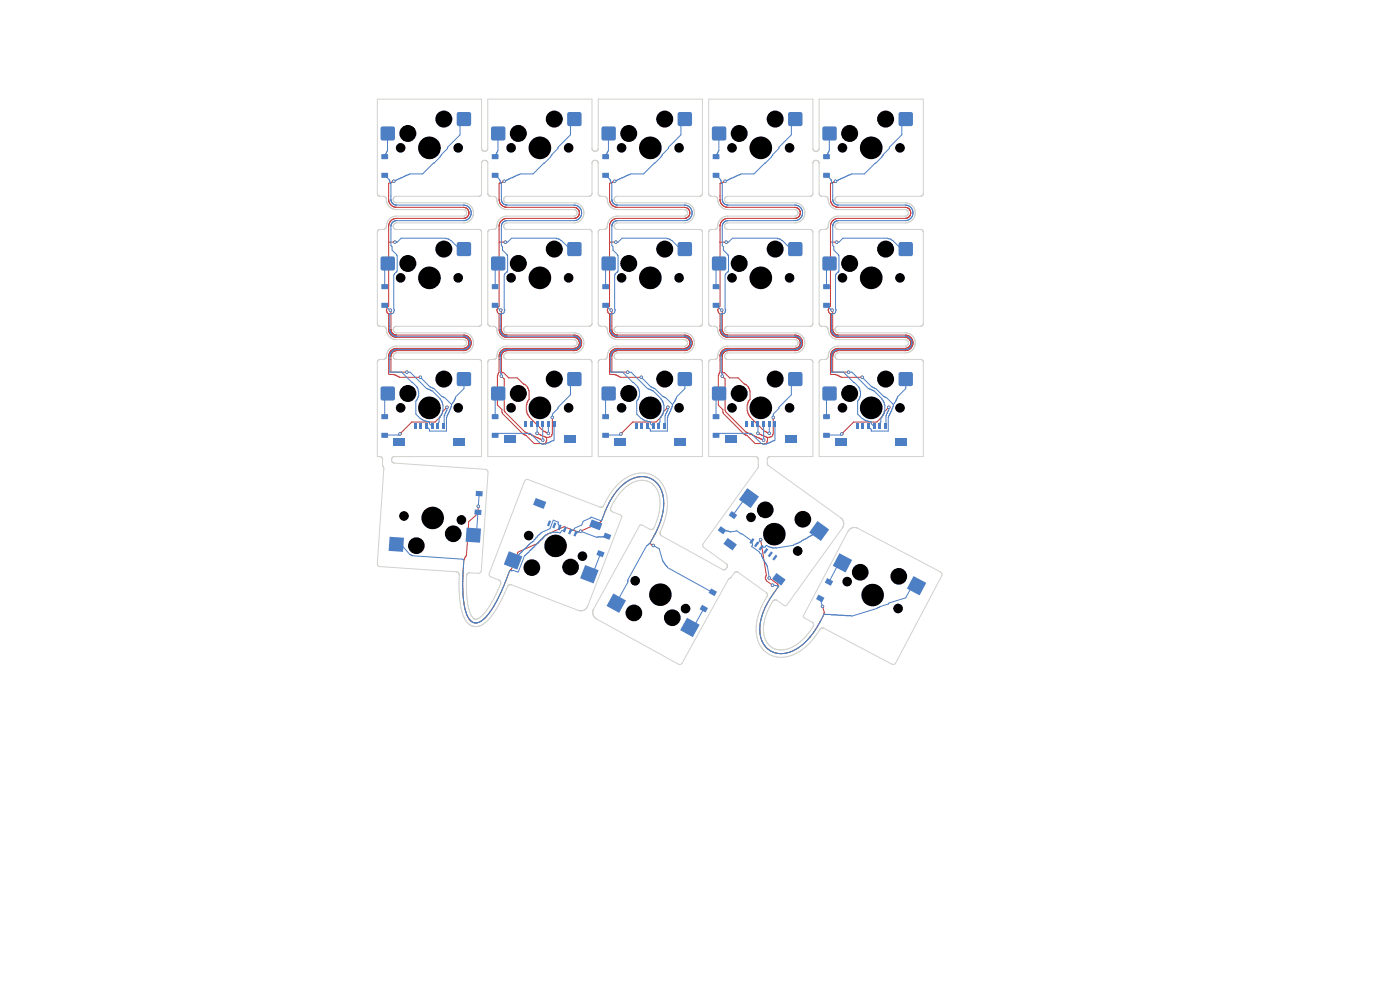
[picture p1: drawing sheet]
<svg xmlns="http://www.w3.org/2000/svg" width="297mm" height="210mm" viewBox="0 0 297 210" stroke-linecap="round" stroke-linejoin="round" font-family="sans-serif">
<g fill="#c83434">
<circle cx="83.8" cy="51.4" r=".36"/>
<circle cx="83.5" cy="38.5" r=".36"/>
<circle cx="89.2" cy="80" r=".36"/>
<circle cx="94.8" cy="86.4" r=".36"/>
<circle cx="84.9" cy="92" r=".36"/>
<circle cx="86.3" cy="78.9" r=".36"/>
<circle cx="82.8" cy="65.8" r=".36"/>
<circle cx="116.3" cy="91.9" r=".36"/>
<circle cx="106.2" cy="65.8" r=".36"/>
<circle cx="107" cy="38.5" r=".36"/>
<circle cx="113.9" cy="91.9" r=".36"/>
<circle cx="117.2" cy="88.6" r=".36"/>
<circle cx="107.2" cy="51.4" r=".36"/>
<circle cx="106.4" cy="79.8" r=".36"/>
<circle cx="115.1" cy="93.4" r=".36"/>
<circle cx="130.4" cy="38.5" r=".36"/>
<circle cx="130.6" cy="51.4" r=".36"/>
<circle cx="136" cy="80" r=".36"/>
<circle cx="141.7" cy="86.4" r=".36"/>
<circle cx="131.7" cy="92" r=".36"/>
<circle cx="133.2" cy="78.9" r=".36"/>
<circle cx="129.7" cy="65.8" r=".36"/>
<circle cx="163.2" cy="91.9" r=".36"/>
<circle cx="153.1" cy="65.8" r=".36"/>
<circle cx="154.1" cy="51.4" r=".36"/>
<circle cx="164" cy="88.6" r=".36"/>
<circle cx="153.8" cy="38.5" r=".36"/>
<circle cx="160.8" cy="91.9" r=".36"/>
<circle cx="162" cy="93.4" r=".36"/>
<circle cx="153.2" cy="79.8" r=".36"/>
<circle cx="177.5" cy="51.4" r=".36"/>
<circle cx="177.3" cy="38.5" r=".36"/>
<circle cx="182.9" cy="80" r=".36"/>
<circle cx="188.6" cy="86.4" r=".36"/>
<circle cx="178.6" cy="92" r=".36"/>
<circle cx="180" cy="78.9" r=".36"/>
<circle cx="176.5" cy="65.8" r=".36"/>
<circle cx="138.6" cy="115.7" r=".36"/>
<circle cx="101.5" cy="107.4" r=".36"/>
<circle cx="123.2" cy="112.7" r=".36"/>
<circle cx="163.9" cy="124.1" r=".36"/>
<circle cx="161.4" cy="114.5" r=".36"/>
<circle cx="163.2" cy="122.6" r=".36"/>
<circle cx="174.5" cy="128.6" r=".36"/>
</g>
<g fill="none" stroke="#c83434" stroke-width=".21">
<path d="M83.5 38.5l-1 .4v3.7l.3 .7 .6 .5 .7 .2h14.4l.6 .2 .3 .5 .1 .6-.2 .6M107 38.5l-1.1 .4v3.7l.3 .7 .6 .5 .8 .2h14.3l.6 .2 .3 .5 .1 .6-.2 .6M130.4 38.5l-1.1 .4v3.4l.3 1 .8 .6 14.8 .1 .8 .4M153.8 38.5l-1.1 .4 .1 3.7 .3 .7 .5 .5 .8 .2h14.4l.6 .3 .4 .7-.1 .7-.5 .5M177.3 38.5l-1.1 .4v3.7l.4 .8 .6 .5 .7 .1h14.3l.7 .4 .3 .8-.3 .7-.7 .4h-14.4l-.8 .3-.5 .5-.3 .9v16.9l-.5 .8 .1 .6 .4 .2v3.5l.1 .6 .6 .7 .9 .3h14.4l.6 .2 .3 .5 .1 .5-.2 .6M82.5 51.4h1.3M99.2 45.9l-.8 .4h-14.4l-.9 .4-.6 .8v17.4l-.4 .4-.1 .6 .1 .4 .4 .2v3.5l.2 .8 .6 .6 .8 .2h14.3l.7 .3 .4 .6-.2 .9-.9 .5h-14.3l-.7 .2-.5 .4-.4 1v3.8l.1 .1h.9l1.2 .6h4.5M99.3 45.9h-.1M105.9 51.4h1.3M122.5 46.1l-.8 .2h-14.2l-.7 .2-.5 .4-.4 1.1v16.9l-.4 .4-.1 .6 .1 .4 .4 .2v3.8l.4 .6 .5 .5 .8 .2h14.3l.6 .3 .4 .5v.6l-.4 .6M122.5 46v.1M122.6 45.9l-.1 .1"/>
<path d="M122.7 45.9h-.1M129.3 51.4h1.3M146 44.4h.1M146.1 44.4l.2 .6v.5l-.3 .5-.6 .3h-14.6l-.9 .4-.5 .8-.1 17.4-.3 .4-.2 .6 .2 .4 .3 .2v3.5l.3 .8 .6 .6 .7 .2h14.4l.7 .3 .3 .6-.2 .9-.8 .5h-14.4l-.6 .2-.5 .4-.5 1v3.8l.1 .1h1l1.2 .6h4.4M152.7 51.4h1.4M169.1 46.2l-.5 .1h-14.3l-.6 .2-.6 .4-.4 1.1v16.9l-.3 .4-.1 .6 .1 .4 .3 .2 .1 3.9 .4 .6 .7 .5 14.8 .1 .7 .3M169.2 46.2h-.1M176.2 51.4h1.3M82.8 65.8l.1 .4 .1 3.9 .2 .6 .5 .3 14.8 .1 .9 .4 .5 .8v.7l-.2 .6-.5 .5-.6 .3h-14.5l-.6 .2-.4 .4-.2 .5v3.4h3.4M106.2 65.8l.2 .4v3.9l.2 .5 .5 .4 14.8 .1 1 .5 .3 .4 .2 .6-.1 .6-.3 .6-.5 .4-.5 .2h-14.5l-.6 .2-.3 .3M106.4 79.8l.6 .6v6.7l.1 .3 4.3 4.3 3.7 1.7M106.5 75l-.1 .5v3.4l.4 .2 1.1 1.1h1.8l1.4 1.3 .3 .1 .5 .5 .4 .8v1.8l-.3 .3-.3 .9 .1 1.7 .5 .8 3 3 1 .5"/>
<path d="M106.6 74.9l-.1 .1M122.5 73.6l-.8 .3h-14.3l-.9 .4-.5 .7-.1 3.9-.4 .8v6.2l1 1 .1 .8 4.5 4.5 .6 .2 1.6 1.7 2 .1a.78 .78 0 0 0 .7-.7v-.7M122.5 73.6h.1M129.7 65.8l.1 .4v3.9l.2 .5 .5 .4 14.8 .1 1 .5 .4 .4 .1 .6-.1 .7-.2 .5-.5 .4-.6 .2h-14.5l-.5 .2-.4 .3M130 75l-.2 .5v3.4h3.4M130 74.9v.1M153.1 65.8l.1 .4v3.9l.3 .5 .5 .4 14.8 .1 1 .5 .3 .4 .2 .6-.1 .6-.3 .6-.5 .4-.6 .2h-14.4l-.7 .3M153.2 79.8l.6 .6v6.7l.1 .3 4.4 4.3 3.7 1.7M153.6 74.7l-.4 .8v3.4l.5 .2 1.1 1.1h1.8l1.3 1.3 .4 .1 .5 .5 .3 .8v1.8l-.5 .7-.1 .5 .1 1.7 .5 .8 3 3 1.1 .5M153.7 74.7h-.1M169.1 73.8l-.5 .1h-14.3l-.9 .3-.6 .8-.1 3.9-.3 .8v6.2l.9 1 .2 .8 4.4 4.5 .6 .2 1.7 1.7 1.9 .1a.78 .78 0 0 0 .7-.7v-.7M169.2 73.8h-.1"/>
<path d="M169.4 71.9h.1M169.5 71.9l.3 .7-.2 .8M169.5 73.4l-.3 .4M169.6 73.4h-.1M176.5 65.8l.2 .4v3.8l.3 .7M177 70.7l.1 .1M177.1 70.8l.8 .3h14.3l.8 .3 .6 .8 .1 .7-.2 .7-.5 .5-.7 .3h-14.4l-.7 .2-.4 .4-.1 .5v3.4h3.3M193 73.4l-.4 .4-.5 .1h-14.3l-.7 .2-.5 .4-.4 1v3.8l.1 .1h1l1.2 .6h4.4M193 73.4h.1M94.8 86.4l-.9 1-.5 1-1.1 1.1h-4.9l-2.5 2.5M117.2 88.6v3.4a.78 .78 0 0 1-.7 .8h-.8l-1.8-.9M141.7 86.4l-1 1-.5 1-1 1.1h-5l-2.5 2.5"/>
<path d="M164 88.6v3.4a.78 .78 0 0 1-.7 .8h-.7l-1.8-.9M188.6 86.4l-1 1-.5 1-1.1 1.1h-4.9l-2.5 2.5M101.5 107.4l-.1 1.6-2 1.6-.4 7.2-.6 1-.2 2.6v3.8l.2 2.9a4.8 4.8 0 0 0 2 3.9 2.77 2.77 0 0 0 2.9-1.4l1.3-1.8 1.3-2.4 2.2-5.3 .4-.4 1.4-3.6 4.2-1.8 1.5-1.7 4.1-1.9 2.9 1.1 4.8-2 .8-2a12 12 0 0 1 6.1-7.3 4.6 4.6 0 0 1 6.5 4.2 13.5 13.5 0 0 1-2.1 8l-.8 1.6 .7 .4M161.4 114.5l1.2 7.5-.2 .2a.78 .78 0 0 0 .2 1l1.3 .9M163.2 122.6l2 1.6v.2l-1.1 1.4a12 12 0 0 0-2.8 9.1 4.6 4.6 0 0 0 7.1 3.1 13.5 13.5 0 0 0 5.6-6.1l.9-2-.4-1.3"/>
</g>
<g fill="#4d7fc4">
<path d="M151.2 60.3h1.4v1h-1.4z"/>
<path d="M151.2 64.3h1.4v1h-1.4z"/>
<path d="M127.8 60.3h1.3v1h-1.3z"/>
<path d="M127.8 64.3h1.3v1h-1.3z"/>
<path d="M117.3 89.3h.5v1.2h-.5z"/>
<path d="M116.1 89.3h.5v1.2h-.5z"/>
<path d="M114.9 89.3h.5v1.2h-.5z"/>
<path d="M113.7 89.3h.5v1.2h-.5z"/>
<path d="M112.5 89.3h.5v1.2h-.5z"/>
<path d="M111.3 89.3h.5v1.2h-.5z"/>
<path d="M119.7 92.3h2.4v1.6h-2.4z"/>
<path d="M107 92.3h2.4v1.6h-2.4z"/>
<path d="M155.2 108.4l1.2 .9-.6 .8-1.2-.8z"/>
<path d="M152.9 111.6l1.2 .9-.7 .8-1.1-.8z"/>
<path d="M104.2 54.6l.4-.2 2.4 .1 .2 .3-.1 2.4-.3 .2-2.5-.1-.1-.4z"/>
<path d="M120.4 51.5l.4-.2 2.4 .1 .2 .4-.1 2.4-.4 .1h-2.4l-.2-.4z"/>
<path d="M127.8 82h2.4l.4 .2 .1 2.3-.2 .4-2.5 .1-.3-.2-.1-2.4z"/>
<path d="M143.8 79.1l.4-.2 2.4 .1 .2 .4-.1 2.3-.3 .2-2.5-.1-.1-.3z"/>
<path d="M140.7 89.9h.5v1.2h-.5z"/>
<path d="M139.5 89.9h.5v1.2h-.5z"/>
<path d="M138.3 89.9h.5v1.2h-.5z"/>
<path d="M137.1 89.9h.5v1.2h-.5z"/>
<path d="M135.9 89.9h.5v1.2h-.5z"/>
<path d="M134.7 89.9h.5v1.2h-.5z"/>
<path d="M143.1 92.9h2.4v1.6h-2.4z"/>
<path d="M130.4 92.9h2.4v1.6h-2.4z"/>
<path d="M151.2 82h2.4l.4 .2 .1 2.3-.2 .4-2.4 .1-.4-.2-.1-2.4z"/>
<path d="M167.3 79.1l.3-.2 2.5 .1 .1 .4v2.3l-.4 .2-2.4-.1-.2-.3z"/>
<path d="M127.8 32.7h1.3v1h-1.3z"/>
<path d="M127.8 36.7h1.3v1h-1.3z"/>
<path d="M93.9 89.9h.4v1.2h-.4z"/>
<path d="M92.7 89.9h.4v1.2h-.4z"/>
<path d="M91.5 89.9h.4v1.2h-.4z"/>
<path d="M90.3 89.9h.4v1.2h-.4z"/>
<path d="M89.1 89.9h.4v1.2h-.4z"/>
<path d="M87.9 89.9h.4v1.2h-.4z"/>
<path d="M96.3 92.9h2.4v1.6h-2.4z"/>
<path d="M83.5 92.9h2.4v1.6h-2.4z"/>
<path d="M158.5 103.5l2.5 1.8-1.7 2.5-2.5-1.8z"/>
<path d="M173.4 110.5l2.5 1.8-1.8 2.5-2.4-1.8z"/>
<path d="M126.9 116.7l1.4 .5-.4 1-1.4-.5z"/>
<path d="M128.3 113l1.4 .5-.4 1-1.4-.5z"/>
<path d="M80.9 82h2.4l.4 .2 .1 2.3-.2 .4-2.4 .1-.4-.2-.1-2.4z"/>
<path d="M97 79.1l.3-.2 2.5 .1 .2 .4-.1 2.3-.4 .2-2.4-.1-.2-.3z"/>
<path d="M174.7 32.7h1.3v1h-1.3z"/>
<path d="M174.7 36.7h1.3v1h-1.3z"/>
<path d="M127.8 26.9l2.4-.1 .4 .2 .1 2.4-.2 .3-2.5 .1-.3-.2-.1-2.3z"/>
<path d="M143.9 23.8h2.5l.3 .1 .1 2.4-.2 .4-2.4 .1-.4-.2v-2.4z"/>
<path d="M100.7 108.1l1.4 .1v1.1l-1.5-.1z"/>
<path d="M101 104.1l1.4 .1-.1 1.1-1.4-.1z"/>
<path d="M80.9 87.9h1.4v1h-1.4z"/>
<path d="M80.9 91.9h1.4v.9h-1.4z"/>
<path d="M174.5 54.6l.4-.2 2.4 .1 .2 .3-.1 2.4-.3 .2-2.5-.1-.1-.4z"/>
<path d="M190.7 51.5l.4-.2 2.4 .1 .2 .4-.1 2.4-.4 .1h-2.4l-.2-.4z"/>
<path d="M80.9 60.3h1.4v1h-1.4z"/>
<path d="M80.9 64.3h1.4v1h-1.4z"/>
<path d="M99 111.9l3 .2-.2 3-3-.2z"/>
<path d="M82.6 113.9l3.1 .2-.2 3-3.1-.2z"/>
<path d="M127.7 54.6l.3-.2 2.5 .1 .2 .3-.1 2.4-.4 .2-2.4-.1-.2-.4z"/>
<path d="M143.8 51.5l.4-.2 2.4 .1 .2 .4-.1 2.4-.3 .1h-2.5l-.1-.4z"/>
<path d="M148.9 128.3l1.3 .7-.5 .9-1.3-.7z"/>
<path d="M150.9 124.8l1.2 .7-.5 1-1.3-.7z"/>
<path d="M175.5 122.6l1.2 .7-.5 1-1.2-.7z"/>
<path d="M173.6 126.1l1.3 .7-.5 1-1.3-.7z"/>
<path d="M151.2 26.9l2.4-.1 .4 .2 .1 2.4-.2 .3-2.4 .1-.4-.2-.1-2.3z"/>
<path d="M167.3 23.9l.3-.1h2.5l.1 .4v2.4l-.4 .2-2.4-.1-.2-.4z"/>
<path d="M178.1 117.4l2.7 1.4-1.4 2.6-2.7-1.4z"/>
<path d="M193.8 122.2l2.7 1.4-1.4 2.7-2.7-1.4z"/>
<path d="M104.3 26.9l2.5-.1 .3 .2 .1 2.4-.2 .3-2.4 .1-.4-.2v-2.3z"/>
<path d="M120.5 23.8h2.4l.4 .1 .1 2.4-.2 .4-2.4 .1-.4-.2-.1-2.4z"/>
<path d="M80.9 26.9l2.4-.1 .4 .2 .1 2.4-.2 .3-2.4 .1-.4-.2-.1-2.3z"/>
<path d="M97.1 23.8h2.4l.4 .1 .1 2.4-.2 .4-2.5 .1-.3-.2-.1-2.4z"/>
<path d="M104.4 87.9h1.3v1h-1.3z"/>
<path d="M104.4 91.9h1.3v.9h-1.3z"/>
<path d="M174.7 87.9h1.3v1h-1.3z"/>
<path d="M174.7 91.9h1.3v.9h-1.3z"/>
<path d="M80.9 54.5l2.4-.1 .4 .2 .1 2.3-.2 .4-2.4 .1-.4-.2-.1-2.4z"/>
<path d="M97 51.5l.3-.2 2.5 .1 .2 .4-.1 2.4-.4 .1h-2.4l-.2-.4z"/>
<path d="M151.1 54.6l.4-.2 2.4 .1 .2 .3-.1 2.4-.4 .2-2.4-.1-.2-.4z"/>
<path d="M167.3 51.5l.3-.2 2.5 .1 .1 .4v2.4l-.4 .1h-2.4l-.2-.4z"/>
<path d="M164.5 117.7l.4 .2-.7 1-.4-.3z"/>
<path d="M163.6 117l.4 .2-.7 1-.4-.3z"/>
<path d="M162.6 116.3l.4 .2-.7 1-.4-.3z"/>
<path d="M161.6 115.5l.4 .3-.7 1-.4-.3z"/>
<path d="M160.7 114.8l.3 .3-.7 1-.4-.3z"/>
<path d="M159.7 114.1l.4 .3-.7 1-.4-.3z"/>
<path d="M164.7 121.5l2 1.5-1 1.2-1.9-1.4z"/>
<path d="M154.4 114.1l1.9 1.4-.9 1.3-1.9-1.4z"/>
<path d="M104.3 82h2.5l.3 .2 .1 2.3-.2 .4-2.4 .1-.4-.2v-2.4z"/>
<path d="M120.4 79.1l.4-.2 2.4 .1 .2 .4-.1 2.3-.4 .2-2.4-.1-.2-.3z"/>
<path d="M145.7 131l2.7 1.5-1.4 2.7-2.7-1.5z"/>
<path d="M130.1 125.9l2.7 1.5-1.4 2.6-2.7-1.5z"/>
<path d="M104.4 60.3h1.3v1h-1.3z"/>
<path d="M104.4 64.3h1.3v1h-1.3z"/>
<path d="M174.7 60.3h1.3v1h-1.3z"/>
<path d="M174.7 64.3h1.3v1h-1.3z"/>
<path d="M151.2 32.7h1.4v1h-1.4z"/>
<path d="M151.2 36.7h1.4v1h-1.4z"/>
<path d="M116.5 110.4l.4 .1-.4 1.2-.5-.2z"/>
<path d="M117.6 110.8l.4 .2-.4 1.1-.4-.2z"/>
<path d="M118.7 111.2l.5 .2-.5 1.1-.4-.1z"/>
<path d="M119.8 111.7l.5 .1-.4 1.2-.5-.2z"/>
<path d="M121 112.1l.4 .2-.4 1.1-.5-.2z"/>
<path d="M122.1 112.5l.4 .2-.4 1.1-.5-.2z"/>
<path d="M113.6 105.6l2.3 .9-.6 1.4-2.2-.8z"/>
<path d="M125.5 110.2l2.3 .8-.6 1.5-2.2-.9z"/>
<path d="M151.2 87.9h1.4v1h-1.4z"/>
<path d="M151.2 91.9h1.4v.9h-1.4z"/>
<path d="M164.2 89.3h.4v1.2h-.4z"/>
<path d="M163 89.3h.4v1.2h-.4z"/>
<path d="M161.8 89.3h.4v1.2h-.4z"/>
<path d="M160.6 89.3h.4v1.2h-.4z"/>
<path d="M159.4 89.3h.4v1.2h-.4z"/>
<path d="M158.2 89.3h.4v1.2h-.4z"/>
<path d="M166.6 92.3h2.4v1.6h-2.4z"/>
<path d="M153.8 92.3h2.4v1.6h-2.4z"/>
<path d="M187.6 89.9h.5v1.2h-.5z"/>
<path d="M186.4 89.9h.5v1.2h-.5z"/>
<path d="M185.2 89.9h.5v1.2h-.5z"/>
<path d="M184 89.9h.5v1.2h-.5z"/>
<path d="M182.8 89.9h.5v1.2h-.5z"/>
<path d="M181.6 89.9h.5v1.2h-.5z"/>
<path d="M190 92.9h2.4v1.6h-2.4z"/>
<path d="M177.3 92.9h2.4v1.6h-2.4z"/>
<path d="M124.1 119.9l2.9 1.1-1.1 2.8-2.8-1.1z"/>
<path d="M108 116.9l2.8 1.1-1.1 2.8-2.8-1.1z"/>
<path d="M174.5 82.2l.4-.2h2.4l.2 .4-.1 2.4-.3 .2-2.5-.1-.1-.4z"/>
<path d="M190.7 79.1l.4-.2 2.4 .1 .2 .4-.1 2.3-.4 .2-2.4-.1-.2-.3z"/>
<path d="M104.4 32.7h1.3v1h-1.3z"/>
<path d="M104.4 36.7h1.3v1h-1.3z"/>
<path d="M174.5 27l.4-.2 2.4 .1 .2 .4-.1 2.3-.3 .2-2.5-.1-.1-.3z"/>
<path d="M190.7 23.9l.4-.1h2.4l.2 .4-.1 2.4-.4 .2-2.4-.1-.2-.4z"/>
<path d="M127.8 87.9h1.3v1h-1.3z"/>
<path d="M127.8 91.9h1.3v.9h-1.3z"/>
<path d="M80.9 32.7h1.4v1h-1.4z"/>
<path d="M80.9 36.7h1.4v1h-1.4z"/>
<circle cx="83.8" cy="51.4" r=".36"/>
<circle cx="83.5" cy="38.5" r=".36"/>
<circle cx="89.2" cy="80" r=".36"/>
<circle cx="94.8" cy="86.4" r=".36"/>
<circle cx="84.9" cy="92" r=".36"/>
<circle cx="86.3" cy="78.9" r=".36"/>
<circle cx="82.8" cy="65.8" r=".36"/>
<circle cx="116.3" cy="91.9" r=".36"/>
<circle cx="106.2" cy="65.8" r=".36"/>
<circle cx="107" cy="38.5" r=".36"/>
<circle cx="113.9" cy="91.9" r=".36"/>
<circle cx="117.2" cy="88.6" r=".36"/>
<circle cx="107.2" cy="51.4" r=".36"/>
<circle cx="106.4" cy="79.8" r=".36"/>
<circle cx="115.1" cy="93.4" r=".36"/>
<circle cx="130.4" cy="38.5" r=".36"/>
<circle cx="130.6" cy="51.4" r=".36"/>
<circle cx="136" cy="80" r=".36"/>
<circle cx="141.7" cy="86.4" r=".36"/>
<circle cx="131.7" cy="92" r=".36"/>
<circle cx="133.2" cy="78.9" r=".36"/>
<circle cx="129.7" cy="65.8" r=".36"/>
<circle cx="163.2" cy="91.9" r=".36"/>
<circle cx="153.1" cy="65.8" r=".36"/>
<circle cx="154.1" cy="51.4" r=".36"/>
<circle cx="164" cy="88.6" r=".36"/>
<circle cx="153.8" cy="38.5" r=".36"/>
<circle cx="160.8" cy="91.9" r=".36"/>
<circle cx="162" cy="93.4" r=".36"/>
<circle cx="153.2" cy="79.8" r=".36"/>
<circle cx="177.5" cy="51.4" r=".36"/>
<circle cx="177.3" cy="38.5" r=".36"/>
<circle cx="182.9" cy="80" r=".36"/>
<circle cx="188.6" cy="86.4" r=".36"/>
<circle cx="178.6" cy="92" r=".36"/>
<circle cx="180" cy="78.9" r=".36"/>
<circle cx="176.5" cy="65.8" r=".36"/>
<circle cx="138.6" cy="115.7" r=".36"/>
<circle cx="101.5" cy="107.4" r=".36"/>
<circle cx="123.2" cy="112.7" r=".36"/>
<circle cx="163.9" cy="124.1" r=".36"/>
<circle cx="161.4" cy="114.5" r=".36"/>
<circle cx="163.2" cy="122.6" r=".36"/>
<circle cx="174.5" cy="128.6" r=".36"/>
</g>
<g fill="none" stroke="#4d7fc4" stroke-width=".21">
<path d="M81.6 37.2l1 .9 .2 .8h.1v3.6l.3 .6 .5 .3 14.8 .1 1 .5 .3 .4 .2 .7-.1 .5-.3 .6-.5 .4-.5 .2h-14.5l-.9 .4-.3 .7v4.2l.3 .2v.8l1.1 1.2v3.2l-.8 .8v7.3l.2 .3a.81 .81 0 0 1-1 .7M82.3 28.3l-.1 3.7-.6 1.2M98.4 25.2l-.8 .9v2.5l-2.7 2.6v.3l-1.3 1.3-.2 .5-3.7 3.6h-2.8l-3.4 1.6M98.4 25.2v.1M105 37.2l1 .9 .2 .8h.2v3.6l.2 .5 .5 .4 14.8 .1 1 .5 .3 .4 .2 .7-.1 .5-.3 .6-.5 .4-.5 .2h-14.5l-.9 .4-.2 .7v4.2l.2 .2v.8l1.1 1.2v3.2l-.7 .8v7.3l.1 .3a.81 .81 0 0 1-1 .7M105.7 28.3l-.1 3.7-.6 1.2M121.9 25.2l-.9 .9v2.5l-2.6 2.6v.3l-1.3 1.3-.3 .5-3.7 3.6h-2.8l-3.3 1.6M121.9 25.2v.1M128.5 37.2l.9 .9 .3 .8h.1v3.6l.2 .5 .5 .4 14.8 .1 1 .5 .4 .4 .1 .7-.1 .6-.2 .5-.5 .4-.6 .2h-14.5l-.8 .4-.3 .7v4.2l.2 .2v.8l1.1 1.2v3.2l-.7 .8v7.3l.1 .3a.81 .81 0 0 1-.9 .7M129.1 28.3v3.7l-.6 1.2M145.3 25.3l-.8 .8v2.5l-2.7 2.6v.3l-1.3 1.3-.3 .5-3.7 3.6h-2.7l-3.4 1.6M151.9 37.2l1 .9 .2 .8h.1v3.6l.3 .5 .5 .4 14.8 .1 .9 .4 .5 1v.7l-.3 .5-.4 .5-.7 .2h-14.4l-.7 .3"/>
<path d="M152.6 28.3l-.1 3.7-.6 1.2M168.7 25.2l-.8 .9v2.5l-2.7 2.6v.3l-1.3 1.3-.2 .5-3.7 3.6h-2.8l-3.4 1.6M168.7 25.2v.1M175.3 37.2l1 .9 .2 .8h.2v3.5l.3 .7M176 28.3l-.1 3.7-.6 1.2M192.2 25.2l-.9 .9v2.5l-2.6 2.6v.3l-1.3 1.3-.3 .5-3.7 3.6h-2.8l-3.3 1.6M192.2 25.2l-.1 .1M82.3 55.9l-.7 1.2v3.7M83.8 51.4h.5l.8-.9h9.5l1.1 .5 1.4 1.5h.6l.4 .3h.3M98.4 52.8h.1M105.7 55.9l-.7 1.2v3.7M107.2 51.4h.5l.8-.9h9.5l1.1 .5 1.4 1.5h.6l.4 .3h.4"/>
<path d="M121.9 52.8h.1M129.1 55.9l-.6 1.2v3.7M130.6 51.4h.5l.9-.9h9.5l1 .5 1.5 1.5h.6l.3 .3h.4M152.6 55.9l-.7 1.2v3.7M153.4 47.4l-.2 .5v4.2l.3 .2v.8l1 1.2v3.2l-.7 .8v7.3l.1 .3a.81 .81 0 0 1-.9 .7M153.4 47.4h.1M153.6 47.1l-.2 .3M153.7 47.1h-.1M154.1 51.4h.4l.9-.9h9.5l1.1 .5 1.4 1.5h.6l.4 .3h.3M168.7 52.8h.1M176 55.9l-.7 1.2v3.7M176.8 47.4l-.1 .5v4.2l.2 .2v.8l1.1 1.2v3.2l-.7 .8v7.3l.1 .3a.81 .81 0 0 1-1 .7"/>
<path d="M176.8 47.4h.1M177 43.1l.1 .1M177.1 43.2l.8 .3h14.3l.5 .2 .6 .3 .3 .6 .1 .6-.4 1.1-1 .5h-14.5l-.6 .2-.4 .4M177.5 51.4h.5l.8-.9h9.5l1.1 .5 1.4 1.5h.6l.4 .3h.4M192.2 52.8h-.1M81.6 64.8l1.2 1M82.7 66.5v3.7l.4 .6 .6 .5h14.7l.9 .4M86.3 78.9h.7l3.5 3.5 1.2 .5 1.9 2.1 .4 .9v1.2l-.4 1-.5 .6v.8l-.2 .3v.7M99.3 71.7l.1 .1M99.4 71.8l.3 .6v.7l-.4 .7-.7 .3h-14.5l-.8 .3-.5 .6-.1 3.9h2.5l3.3 3.2 .3 .9v1l-.6 1.1v2.7l1.3 1.2 1 .4h.5l.1 .5 .6 .6M105 64.8l1.2 1M106.1 66.5l.1 3.7 .3 .6 .6 .4 14.8 .1 .9 .5 .4 .9-.4 1-.9 .4-14.9 .2-.6 .4-.3 .7v3.5l.3 .4v.5"/>
<path d="M128.5 64.8l1.2 1M129.6 66.5v3.7l.3 .6 .6 .4 14.7 .1 .8 .3 .5 .7 .1 .6-.2 .6-.4 .4-.6 .2h-14.5l-.8 .3-.4 .6-.1 3.9h2.5l3.2 3.2 .4 .9v1l-.6 1.1v2.7l1.3 1.2 1 .4h.4l.2 .5 .6 .6M133.2 78.9h.7l3.5 3.5 1.2 .5 1.9 2.1 .3 .9v1.2l-.3 1-.5 .6v.8l-.2 .3v.7M151.9 64.8l1.2 1M153 66.5v3.7l.3 .6 .6 .4 14.8 .1 1 .5 .3 .9-.3 1-1 .4-14.8 .2-.6 .4-.3 .7v3.5l.2 .4v.5M175.3 64.8l1.2 1M176.4 66.5v3.7l.4 .6 .6 .4 14.7 .1 .8 .3 .5 .7v.6l-.2 .6-.4 .4-.6 .2h-14.4l-.8 .3-.5 .6-.1 3.9h2.5l3.3 3.2 .3 .9v1l-.6 1.1v2.7l1.4 1.2 .9 .4h.5l.1 .5 .6 .6M180 78.9h.7l3.5 3.5 1.2 .5 2 2.1 .3 .9v1.2l-.3 1-.5 .6v.8l-.3 .3v.7M82.3 83.5l-.7 1.2v3.7M84.9 92l-.3 .3h-3M89.2 80l2 2.1 .9 .3 1.6 1.7 .6 .3 1.5 1.4M90.5 90.5h.1"/>
<path d="M91.7 90.5h.1M94.1 90.5h.1M94.8 86.4v.6l-.6 1.2v2.2l-.1 .1M95.8 85.8l-.1 .7-1 2.1v2.8h-3.6v-.3l-.6-.6M98.4 80.4h.1M98.4 80.4v2l-1.8 1.8-.3 1-.5 .6M105.7 83.5l-.7 1.2v3.7M113.9 89.9v2M115.1 89.9v3.5M116.3 89.9v2M117.5 89.9v3.5l-1.8 .8-1-.1-2.3-2.2h-6.6l-.4 .4h-.4M121.9 80.4l-.9 .8v2.6l-2.6 2.6v.2l-1.2 1.2v.8"/>
<path d="M121.9 80.4h.1M129.1 83.5l-.6 1.2v3.7M131.7 92l-.2 .3h-3M136 80l2.1 2.1 .8 .3 1.7 1.7 .6 .3 1.5 1.4M137.4 90.5h.1M138.6 90.5h.1M141 90.5h.1M141.7 86.4v.6l-.6 1.2v2.2l-.1 .1M142.7 85.8l-.2 .7-.9 2.1v2.8h-3.6v-.3l-.6-.6M145.3 80.4v2l-1.8 1.8-.4 1-.4 .6M152.6 83.5l-.7 1.2v3.7M160.8 89.9v2"/>
<path d="M162 89.9v3.5M163.2 89.9v2M164.4 89.9v3.5l-1.8 .8-1.1-.1-2.3-2.2h-6.6l-.3 .4h-.4M168.7 80.4l-.8 .8v2.6l-2.7 2.6v.2l-1.2 1.2v.8M168.7 80.4h.1M176 83.5l-.7 1.2v3.7M178.6 92l-.3 .3h-3M182.9 80l2 2.1 .9 .3 1.7 1.7 .6 .3 1.4 1.4M184.2 90.5h.1M185.4 90.5h.1M187.8 90.5h.1M188.6 86.4v.6l-.6 1.2v2.2l-.2 .1"/>
<path d="M189.5 85.8l-.1 .7-1 2.1v2.8h-3.6v-.3l-.6-.6M192.2 80.4v2l-1.8 1.8-.4 1-.5 .6M192.2 80.4h-.1M84.1 115.5h.1M101.4 108.6l-.3 3.7-.7 1.2M101.7 104.6l-.2 2.8M108.8 118.9h.1M118.7 111.9l-.3-.8 .1-.3-1.1-.5-.7 1.8-1.9 .9-1.2 1.2-.4 .6-1.2 .9-3.2 3.2M119.8 112.3l-.7 .4-.3 .4-.5-.2h-1l-1.5 .6-4.5 4.4-1.3 3.4h-.2l-.9-.3-.8 .1-2 4.9-1.8 3.3a5 5 0 0 1-3.4 2.8 2.69 2.69 0 0 1-2.1-2.4l-.4-2.1-.2-2.4 .2-6.4-.2-.2-10.8-.7-.5-.3-1.4-1.7h-.7l-.4-.4h-.3M121 112.7l.7-.3 .2-.3 1.5-.7 .3-.8 1.8-.9 2.1 .8 .6-1.7a12 12 0 0 1 6.1-7.3 4.6 4.6 0 0 1 6.5 4.2 13.5 13.5 0 0 1-2.1 8l-.8 1.6-.7 .5-4 7.2v.4l-2.5 4.6M122.1 113.2l1.1-.5 3.3 1.3 2.1-.1 .2-.2M127.4 117.5l-1.3 3.4-1.1 .9"/>
<path d="M138.6 115.7l1.2 .7 .8 2.6 1 1.4 9.6 5.2M153.2 112.5l.2-.1 1.6 .4 1.3-.2 3.2 2.2 .2 .8-.3 .3 2.1 1.6 .1 .5 1.2 2.1 .4 2.5M158.9 105.7l-1.3 .6-2.1 3M161.4 114.5l-.7 .9-.2 .1M173.8 112.6l-5.4 3.1-4.3 .6-1-.3-.4-.3-.4 .3-.8 .2M173.8 112.6h.1M178.7 119.4l-1.1 .8-1.8 3.3M130.7 128h.1M149.3 129.1l-1.8 3.2-1.1 .8M163.9 124.1l1.3 .3-1.1 1.4a12 12 0 0 0-2.8 9.1 4.6 4.6 0 0 0 7.1 3.1 13.5 13.5 0 0 0 5.6-6.1l.8-1.6h.2l5.7 .4 5.4-1.7 .6-.3 1.8-.6 .1-.2 3.6-1.1 1.1-2.2 1.1-.4M174 127l.5 1.6"/>
</g>
<g fill="none" stroke="#d0d2cd" stroke-width=".21">
<path d="M102.2 31.5v-10.5h-22.2v20a.6 .6 0 0 0 .7 .6h.7l.4 .3M102.2 31.5h.1M102.2 31.5l.2 .5M102.4 32h.1M102.9 34a.63 .63 0 0 0-.7 .6v6.4a.6 .6 0 0 1-.6 .6l-17.7 .1M102.9 34h.1M103 34l.2 .1M103.2 34.1h.1M103.2 34.1l.1 .1M103.3 34.2h.1M103.3 34.2l.2 .4v6.4a.6 .6 0 0 0 .6 .6h.8l.3 .2M125.6 31.5v-10.5h-22.1v10.5a.6 .6 0 0 1-.6 .6l-.5-.1"/>
<path d="M125.6 31.5h.1M125.6 31.5l.1 .4 .4 .2M125.7 34.2l-.1 .4v6.4a.6 .6 0 0 1-.6 .6l-17.7 .1M125.8 34.2h-.1M126.1 32.1h.1M126.1 32.1h.2a.6 .6 0 0 0 .6-.6v-10.5h22.1v20a.6 .6 0 0 1-.6 .6l-17.8 .1M126.3 34l-.5 .2M126.3 34h.1M126.4 34l.3 .2M126.7 34.2h.1M126.8 34.2l.1 .4v6.4a.6 .6 0 0 0 .6 .6l.9 .1M172.5 31.5v-10.5h-22.2v20a.6 .6 0 0 0 .6 .6l1 .1"/>
<path d="M172.5 31.5h.1M172.5 31.5a.63 .63 0 0 0 .7 .6l.4-.2 .2-.4v-10.5h22.1v20a.6 .6 0 0 1-.6 .6h-17.5a.68 .68 0 0 0-.6 .5 .68 .68 0 0 0 .2 .8M173.5 34.1h-.1a.66 .66 0 0 0-.9 .5v6.4l-.3 .5M173.5 34.1h.1M173.5 34.1l.3 .5v6.4a.6 .6 0 0 0 .6 .6l.8 .1 .4 .2M80.3 48.8l-.3 .5v19.3l.2 .4M80.3 48.8h.1M81.5 48.6l-1.2 .2M81.5 48.6h.1M81.8 48.4l-.3 .2M81.8 41.9h.1M81.8 48.4h.1"/>
<path d="M81.8 41.9l.1 .1M81.9 42v.1M81.9 48.2l-.1 .2M81.9 42.1l.1 .1a2.17 2.17 0 0 0 2.1 2.3h14.2a.69 .69 0 0 1 .7 .7 .69 .69 0 0 1-.7 .6h-14.3a2.22 2.22 0 0 0-2.1 2.4M81.9 48.2h.1M83.4 42.4h.1M83.4 42.2v.2M83.4 42.4l.1 .2M83.4 42.2h.1M83.5 42.6h.1M83.5 42.6l.2 .3M83.5 42l-.1 .2"/>
<path d="M83.5 41.9v.1M83.7 42.9h.1M83.8 42.9l14.5 .1a2.13 2.13 0 0 1 2.1 2.1 2.13 2.13 0 0 1-2.1 2.2h-14.2l-.5 .3-.2 .5 .2 .4 .5 .2h17.5a.6 .6 0 0 1 .6 .6v19.3a.6 .6 0 0 1-.6 .6h-17.5M83.8 41.7l-.3 .2M83.9 41.7h-.1M105.2 41.8v.1M105.2 41.9l.2 .3a2.17 2.17 0 0 0 2.2 2.3h14.5M106.9 42.1l.1 .6 .4 .3M106.9 42.1h.1M107.2 41.7l-.3 .4M107.3 41.7h-.1M107.4 43h.1"/>
<path d="M107.5 43h14.2a2.13 2.13 0 0 1 2.2 2.1 2.13 2.13 0 0 1-2.1 2.2h-14.3l-.5 .3-.2 .5 .3 .4 .4 .2h17.5a.6 .6 0 0 1 .6 .6v19.3a.6 .6 0 0 1-.6 .6h-17.5l-.5 .2M121.9 45.8h-14.5a2.37 2.37 0 0 0-2.1 2.5l-.4 .3-.8 .1a.6 .6 0 0 0-.6 .6v19.3a.6 .6 0 0 0 .6 .6h.7M121.9 45.8h.1M122 45.8h-.1M122.1 45.8h-.1M122.1 44.5v.1M122.1 44.6l.3 .4M122.1 45.7v.1M122.2 45.7h-.1M122.4 45h.1M122.4 45l-.2 .7M128.2 48.7h-.7a.6 .6 0 0 0-.6 .6v19.3a.6 .6 0 0 0 .6 .6h.7"/>
<path d="M128.3 48.7h-.1M128.4 41.7h.1M128.4 41.7l.3 .2M128.7 41.9v.1M128.7 42l.1 .2a2.17 2.17 0 0 0 2.2 2.3h14.2l.4 .1 .2 .4M130.5 47.5l-.2 .3a.66 .66 0 0 0 .6 .9h17.5a.6 .6 0 0 1 .6 .6v19.3l-.2 .4M130.5 47.4v.1M130.6 41.8a.7 .7 0 0 0-.3 .7 .7 .7 0 0 0 .7 .5h14.2a2.13 2.13 0 0 1 2.1 2.1 2.13 2.13 0 0 1-2.1 2.2h-14.2l-.5 .1M130.6 41.7v.1M145.3 45.8h-14.4a2.39 2.39 0 0 0-2.2 2.6l-.4 .3M145.3 45.8h.1M145.7 45.6l-.4 .2"/>
<path d="M145.8 45.5l-.1 .1M145.8 45h.1M145.9 45l-.1 .5M151.9 41.7h.1M152 41.7l.2 .2M152 48.6l-1.1 .1a.6 .6 0 0 0-.6 .6v19.3a.6 .6 0 0 0 .6 .6l1 .1M152 48.5v.1M152 48.5h.1M152.1 48.5h-.1M152.1 48.4v.1M152.1 48.4h.1M152.2 41.9v.1"/>
<path d="M152.2 42l.1 .2a2.17 2.17 0 0 0 2.1 2.3h14.2l.4 .1M152.2 48.2l-.1 .2M152.2 48.2h.1M153.9 48.5h.1M153.9 47.5l-.2 .5 .2 .5M154 47.4l-.1 .1M154 48.5l.4 .2h17.5a.6 .6 0 0 1 .6 .6v19.3a.6 .6 0 0 1-.6 .6l-17.9 .1M154.3 47.3l-.3 .1M154.3 47.3h.1M169 44.6h.1M169 44.6a.69 .69 0 0 1 .3 .8 .69 .69 0 0 1-.7 .4h-14.3a2.22 2.22 0 0 0-2.1 2.4M172.2 41.5l-17.9 .1a.69 .69 0 0 0-.6 .8 .69 .69 0 0 0 .7 .6h14.2a2.13 2.13 0 0 1 2.1 2.1 2.13 2.13 0 0 1-2.1 2.2h-14.3"/>
<path d="M172.2 41.5h.1M175.3 48.6l-.9 .1a.6 .6 0 0 0-.6 .6v19.3a.6 .6 0 0 0 .6 .6l.9 .1M175.3 48.6h.1M175.4 48.5l-.1 .1M175.5 48.5h-.1M175.5 48.4v.1M175.6 48.4h-.1M175.6 41.9v.1M175.6 48.4h.1M175.6 42l.1 .2a2.17 2.17 0 0 0 2.2 2.3h14.1l.6 .3M175.6 48.3v.1M177.4 42.9h.1"/>
<path d="M177.5 42.9l14.5 .1a2.13 2.13 0 0 1 2.2 2.1 2.13 2.13 0 0 1-2.1 2.2h-14.2l-.4 .1-.3 .4a.66 .66 0 0 0 .6 .9h17.5a.6 .6 0 0 1 .6 .6v19.3a.6 .6 0 0 1-.6 .6h-17.5a.69 .69 0 0 0-.7 .7 .69 .69 0 0 0 .8 .7h14.1a2.13 2.13 0 0 1 2.2 2.1 2.13 2.13 0 0 1-2.1 2.2h-14.3a.69 .69 0 0 0-.7 .6 .69 .69 0 0 0 .7 .7h17.5a.6 .6 0 0 1 .6 .6v20.1h-22.1v-20.1l.2-.5M192.1 45.8h-14.4a2.37 2.37 0 0 0-2.1 2.5M192.2 45.8h-.1M192.6 44.8h.1M192.7 44.8v.3M192.7 45.1h.1M192.7 45.1l-.1 .5-.4 .2M80.2 69l.1 .1M80.3 69.1l1.2 .1M81.5 76.2h-.9a.6 .6 0 0 0-.6 .6v20.1h.7l.4 .3 .1 1.5 .2 .7M81.5 69.2v.1M81.5 69.3h.2"/>
<path d="M81.5 76.2h.1M81.7 76.1l-.2 .1M81.7 69.3v.1M81.7 69.4l.2 .1M81.7 76.1h.1M81.9 69.5v.1M81.9 75.9l-.2 .2M81.9 69.6l.1 .2a2.17 2.17 0 0 0 2.1 2.2h14.2a.69 .69 0 0 1 .7 .7 .69 .69 0 0 1-.7 .7h-14.3a2.32 2.32 0 0 0-2.1 2.5M81.9 75.9h.1M83.5 75.8v.1M83.5 75.9l.6 .3h17.5a.6 .6 0 0 1 .6 .6v20.1h-18.5a.6 .6 0 0 0-.6 .5l.1 .6 .4 .2 19.4 1.4a.6 .6 0 0 1 .5 .6l-1.4 20.9a.6 .6 0 0 1-.6 .5h-2.2M84 69.2a.69 .69 0 0 0-.6 .7 .69 .69 0 0 0 .7 .7h14.2a2.13 2.13 0 0 1 2.1 2.1 2.13 2.13 0 0 1-2.1 2.2h-14.2l-.6 .3v.6"/>
<path d="M84.1 69.2h-.1M104.8 69.2h.1M104.9 69.2l.3 .2M104.9 76.2h-.1M105.2 69.4h.1M105.2 69.4l.2 .4a2.17 2.17 0 0 0 2.2 2.2h14.1a.69 .69 0 0 1 .7 .7 .69 .69 0 0 1-.6 .7h-14.4a2.32 2.32 0 0 0-2.1 2.5M105.3 75.9l-.4 .3M105.3 75.9h.1M107 69.4a.71 .71 0 0 0-.1 .8 .71 .71 0 0 0 .7 .4h14.1a2.13 2.13 0 0 1 2.2 2.1 2.13 2.13 0 0 1-2.1 2.2h-14.3a.69 .69 0 0 0-.7 .6 .69 .69 0 0 0 .7 .7h17.5a.6 .6 0 0 1 .6 .6v20.1h-22.1v-20.1a.6 .6 0 0 1 .6-.6h.7M107 69.4h.1M128.2 69.2h.1M128.3 69.2l.3 .2"/>
<path d="M128.6 69.4h.1M148.8 69.1l-.4 .1h-17.5a.69 .69 0 0 0-.6 .7 .69 .69 0 0 0 .7 .7h14.2a2.13 2.13 0 0 1 2.1 2.1 2.13 2.13 0 0 1-2.1 2.2h-14.2a.69 .69 0 0 0-.7 .6 .69 .69 0 0 0 .6 .7h17.5a.6 .6 0 0 1 .6 .6v20.1h-22.1v-20.1a.6 .6 0 0 1 .6-.6h.9l.4-.6a2.17 2.17 0 0 1 2.2-2.2h14.2a.69 .69 0 0 0 .7-.7 .69 .69 0 0 0-.8-.7h-14.1a2.38 2.38 0 0 1-2.3-2.5v-.1M148.8 69v.1M151.9 76.2h-1a.6 .6 0 0 0-.6 .6v20.1h10l.3 .1M151.9 69.3h.1M152 69.3l.2 .2M152 76.1l-.1 .1M152 76.1h.1M152.1 76l-.1 .1M152.1 76h.1M152.2 69.5v.1M152.2 75.9l-.1 .1"/>
<path d="M152.2 69.6l.1 .2a2.17 2.17 0 0 0 2.1 2.2h14.2a.69 .69 0 0 1 .7 .7 .69 .69 0 0 1-.7 .7h-14.3a2.38 2.38 0 0 0-2.1 2.5M153.8 76h.1M153.9 76l.4 .2 17.9 .1M154 69.3a.7 .7 0 0 0-.2 .8 .7 .7 0 0 0 .6 .5h14.2a2.13 2.13 0 0 1 2.1 2.1 2.13 2.13 0 0 1-2.1 2.2h-14.2a.71 .71 0 0 0-.6 1.1M154 69.3h.1M172.2 76.3v.1M172.2 76.4l.3 .4v20.1h-9.2M174.1 76.3h-.1M175.3 69.3h.1M175.4 76.1l-1.3 .2M175.4 69.3l.1 .1M175.5 69.4l.1 .1"/>
<path d="M175.5 76.1h-.1M175.5 76v.1M175.6 76h-.1M175.6 69.5v.1M175.6 75.9v.1M175.6 69.6l.1 .2a2.17 2.17 0 0 0 2.2 2.2l14.4 .1M175.6 75.9h.1M192.3 72.1h.1M192.4 72.1a.69 .69 0 0 1 .3 .8 .69 .69 0 0 1-.6 .5h-14.4a2.32 2.32 0 0 0-2.1 2.5M81.4 99.5l-1.4 20a.6 .6 0 0 0 .6 .7l16.5 1.2M81.4 99.4v.1M160.6 97h.1"/>
<path d="M160.7 97v.1M160.7 97.1h.1M160.8 97.1v2.1l-11.6 16.1a.6 .6 0 0 0 .1 .9l4.9 3.5M162.8 97.4v1l.2 .4 15.4 11.1 .4 .5 .2 .6-.3 1-11.9 16.5-.5-.1-1.4-1M162.8 97.4h.1M162.8 97.2v.2M162.8 97.2h.1M163.1 96.9l-.3 .3M163.2 96.9h-.1M163.3 96.9h-.1M163.3 96.9h.1M127.7 107.6h-.5l-15.1-5.9a.6 .6 0 0 0-.8 .4l-7.5 19.5a.6 .6 0 0 0 .3 .8l1.8 .7"/>
<path d="M127.7 107.6h.1M127.8 107.5l-.1 .1M127.8 107.5h.1M128 107.3l-.2 .2M128.1 107.3h-.1M128.1 107.3a11.2 11.2 0 0 1 6.9-6.8 5.4 5.4 0 0 1 6.5 5.2 15.8 15.8 0 0 1-1.5 7.5M140 113.2h.1M140 113.2l.1 .2M140.1 113.4h.1M140.1 113.4l13.2 7.4 .4 .1 .3-.2 .3-.5-.1-.4M154.2 119.7v.1M97.1 121.4h.1"/>
<path d="M97.1 121.4l.2 .2M97.3 121.6h.1M97.3 121.6l.3 5.8a6.8 6.8 0 0 0 2.1 5.2l.9 .3a4 4 0 0 0 3.6-2.1l1.7-2.6 1.8-3.9M99 122.1v4.3l.6 3.3a1.8 1.8 0 0 0 1.4 1.7l.2-.1M99 122.1h.1M99.3 121.6l-.3 .5M99.3 121.6h.1M101.2 131.3h.1M105.9 123.1h.1M106 123.1l.1 .1M106.1 123.2h.1M106.1 123.2l.1 .2"/>
<path d="M106.2 123.4v.1M106.2 123.5v.4l-.8 1.8-1.6 3-1.3 1.7-1.3 .9M107.7 124.3h.1M108.1 124l-.4 .3M108.1 124h.1M108.2 124h-.1M108.2 124h.1M154.5 122.9l-9.8 17.7a.6 .6 0 0 1-.8 .3l-17.4-9.6-.5-.5-.2-.6 .1-1 9.8-17.8h.6l1.5 .9a.67 .67 0 0 0 1-.4 9.4 9.4 0 0 0 .6-8 3.8 3.8 0 0 0-5.9-1.1 10.8 10.8 0 0 0-4 5.3l.3 .4 1.8 .7 .3 .4-7.2 19-.5 .6-.7 .4-.8-.1-14.5-5.5M154.6 122.9h-.1M154.6 122.9l.5-.4 .8-1.1 .6-.1 6.2 4.6M162.7 125.9h.1M162.7 125.9l.1 .5a11.5 11.5 0 0 0-2 9.6 5.4 5.4 0 0 0 8 2.7 13.4 13.4 0 0 0 5.2-5.2"/>
<path d="M164.1 127.4a9.4 9.4 0 0 0-1.7 8.3 3.9 3.9 0 0 0 5.7 1.6 10.6 10.6 0 0 0 4.5-4.8l-.2-.5-1.7-.9-.3-.4 9.5-18 .8-.7 .6-.1 .6 .1 17.6 9.3a.6 .6 0 0 1 .3 .8l-9.8 18.5a.6 .6 0 0 1-.8 .3l-14.4-7.6-.5-.1M164.2 127.3l-.1 .1M164.2 127.3h.6M164.8 127.3l.1 .1M174 133.5h.1M174.1 133.3l-.1 .2M174.1 133.3h.1M174.3 133.2l-.2 .1M174.3 133.2h.1"/>
</g>
<g fill="#fff">
<circle cx="83.8" cy="51.4" r=".18"/>
<circle cx="83.5" cy="38.5" r=".18"/>
<circle cx="89.2" cy="80" r=".18"/>
<circle cx="94.8" cy="86.4" r=".18"/>
<circle cx="84.9" cy="92" r=".18"/>
<circle cx="86.3" cy="78.9" r=".18"/>
<circle cx="82.8" cy="65.8" r=".18"/>
<circle cx="116.3" cy="91.9" r=".18"/>
<circle cx="106.2" cy="65.8" r=".18"/>
<circle cx="107" cy="38.5" r=".18"/>
<circle cx="113.9" cy="91.9" r=".18"/>
<circle cx="117.2" cy="88.6" r=".18"/>
<circle cx="107.2" cy="51.4" r=".18"/>
<circle cx="106.4" cy="79.8" r=".18"/>
<circle cx="115.1" cy="93.4" r=".18"/>
<circle cx="130.4" cy="38.5" r=".18"/>
<circle cx="130.6" cy="51.4" r=".18"/>
<circle cx="136" cy="80" r=".18"/>
<circle cx="141.7" cy="86.4" r=".18"/>
<circle cx="131.7" cy="92" r=".18"/>
<circle cx="133.2" cy="78.9" r=".18"/>
<circle cx="129.7" cy="65.8" r=".18"/>
<circle cx="163.2" cy="91.9" r=".18"/>
<circle cx="153.1" cy="65.8" r=".18"/>
<circle cx="154.1" cy="51.4" r=".18"/>
<circle cx="164" cy="88.6" r=".18"/>
<circle cx="153.8" cy="38.5" r=".18"/>
<circle cx="160.8" cy="91.9" r=".18"/>
<circle cx="162" cy="93.4" r=".18"/>
<circle cx="153.2" cy="79.8" r=".18"/>
<circle cx="177.5" cy="51.4" r=".18"/>
<circle cx="177.3" cy="38.5" r=".18"/>
<circle cx="182.9" cy="80" r=".18"/>
<circle cx="188.6" cy="86.4" r=".18"/>
<circle cx="178.6" cy="92" r=".18"/>
<circle cx="180" cy="78.9" r=".18"/>
<circle cx="176.5" cy="65.8" r=".18"/>
<circle cx="138.6" cy="115.7" r=".18"/>
<circle cx="101.5" cy="107.4" r=".18"/>
<circle cx="123.2" cy="112.7" r=".18"/>
<circle cx="163.9" cy="124.1" r=".18"/>
<circle cx="161.4" cy="114.5" r=".18"/>
<circle cx="163.2" cy="122.6" r=".18"/>
<circle cx="174.5" cy="128.6" r=".18"/>
</g>
<g fill="#000">
<circle cx="85" cy="31.4" r="1.02"/>
<circle cx="86.5" cy="28.3" r="1.8"/>
<circle cx="91.1" cy="31.4" r="2.4"/>
<circle cx="94.2" cy="25.3" r="1.8"/>
<circle cx="97.2" cy="31.4" r="1.02"/>
<circle cx="108.4" cy="31.4" r="1.02"/>
<circle cx="110" cy="28.3" r="1.8"/>
<circle cx="114.5" cy="31.4" r="2.4"/>
<circle cx="117.6" cy="25.3" r="1.8"/>
<circle cx="120.6" cy="31.4" r="1.02"/>
<circle cx="131.9" cy="31.4" r="1.02"/>
<circle cx="133.4" cy="28.3" r="1.8"/>
<circle cx="138" cy="31.4" r="2.4"/>
<circle cx="141" cy="25.3" r="1.8"/>
<circle cx="144.1" cy="31.4" r="1.02"/>
<circle cx="155.3" cy="31.4" r="1.02"/>
<circle cx="156.8" cy="28.3" r="1.8"/>
<circle cx="161.4" cy="31.4" r="2.4"/>
<circle cx="164.4" cy="25.3" r="1.8"/>
<circle cx="167.5" cy="31.4" r="1.02"/>
<circle cx="178.7" cy="31.4" r="1.02"/>
<circle cx="180.2" cy="28.3" r="1.8"/>
<circle cx="184.8" cy="31.4" r="2.4"/>
<circle cx="187.9" cy="25.3" r="1.8"/>
<circle cx="190.9" cy="31.4" r="1.02"/>
<circle cx="85" cy="58.9" r="1.02"/>
<circle cx="86.5" cy="55.9" r="1.8"/>
<circle cx="91.1" cy="58.9" r="2.4"/>
<circle cx="94.2" cy="52.8" r="1.8"/>
<circle cx="97.2" cy="58.9" r="1.02"/>
<circle cx="108.4" cy="58.9" r="1.02"/>
<circle cx="110" cy="55.9" r="1.8"/>
<circle cx="114.5" cy="58.9" r="2.4"/>
<circle cx="117.6" cy="52.8" r="1.8"/>
<circle cx="120.6" cy="58.9" r="1.02"/>
<circle cx="131.9" cy="58.9" r="1.02"/>
<circle cx="133.4" cy="55.9" r="1.8"/>
<circle cx="138" cy="58.9" r="2.4"/>
<circle cx="141" cy="52.8" r="1.8"/>
<circle cx="144.1" cy="58.9" r="1.02"/>
<circle cx="155.3" cy="58.9" r="1.02"/>
<circle cx="156.8" cy="55.9" r="1.8"/>
<circle cx="161.4" cy="58.9" r="2.4"/>
<circle cx="164.4" cy="52.8" r="1.8"/>
<circle cx="167.5" cy="58.9" r="1.02"/>
<circle cx="178.7" cy="58.9" r="1.02"/>
<circle cx="180.2" cy="55.9" r="1.8"/>
<circle cx="184.8" cy="58.9" r="2.4"/>
<circle cx="187.9" cy="52.8" r="1.8"/>
<circle cx="190.9" cy="58.9" r="1.02"/>
<circle cx="85" cy="86.5" r="1.02"/>
<circle cx="86.5" cy="83.5" r="1.8"/>
<circle cx="91.1" cy="86.5" r="2.4"/>
<circle cx="94.2" cy="80.4" r="1.8"/>
<circle cx="97.2" cy="86.5" r="1.02"/>
<circle cx="108.4" cy="86.5" r="1.02"/>
<circle cx="110" cy="83.5" r="1.8"/>
<circle cx="114.5" cy="86.5" r="2.4"/>
<circle cx="117.6" cy="80.4" r="1.8"/>
<circle cx="120.6" cy="86.5" r="1.02"/>
<circle cx="131.9" cy="86.5" r="1.02"/>
<circle cx="133.4" cy="83.5" r="1.8"/>
<circle cx="138" cy="86.5" r="2.4"/>
<circle cx="141" cy="80.4" r="1.8"/>
<circle cx="144.1" cy="86.5" r="1.02"/>
<circle cx="155.3" cy="86.5" r="1.02"/>
<circle cx="156.8" cy="83.5" r="1.8"/>
<circle cx="161.4" cy="86.5" r="2.4"/>
<circle cx="164.4" cy="80.4" r="1.8"/>
<circle cx="167.5" cy="86.5" r="1.02"/>
<circle cx="178.7" cy="86.5" r="1.02"/>
<circle cx="180.2" cy="83.5" r="1.8"/>
<circle cx="184.8" cy="86.5" r="2.4"/>
<circle cx="187.9" cy="80.4" r="1.8"/>
<circle cx="190.9" cy="86.5" r="1.02"/>
<circle cx="85.7" cy="109.5" r="1.02"/>
<circle cx="88.3" cy="115.8" r="1.77"/>
<circle cx="91.8" cy="109.9" r="2.39"/>
<circle cx="96.2" cy="113.2" r="1.77"/>
<circle cx="97.9" cy="110.3" r="1.02"/>
<circle cx="112.2" cy="113.6" r="1.02"/>
<circle cx="117.9" cy="115.8" r="2.39"/>
<circle cx="123.6" cy="118" r="1.02"/>
<circle cx="159.3" cy="109.7" r="1.02"/>
<circle cx="162.3" cy="108.2" r="1.77"/>
<circle cx="164.3" cy="113.3" r="2.39"/>
<circle cx="169.2" cy="116.9" r="1.02"/>
<circle cx="170.3" cy="110.1" r="1.77"/>
<circle cx="112.8" cy="120.4" r="1.77"/>
<circle cx="121" cy="120.3" r="1.77"/>
<circle cx="134.5" cy="130" r="1.77"/>
<circle cx="134.8" cy="123.2" r="1.02"/>
<circle cx="140.1" cy="126.2" r="2.39"/>
<circle cx="142.6" cy="131" r="1.77"/>
<circle cx="145.4" cy="129.1" r="1.02"/>
<circle cx="179.7" cy="123.4" r="1.02"/>
<circle cx="182.5" cy="121.4" r="1.77"/>
<circle cx="185.1" cy="126.2" r="2.39"/>
<circle cx="190.5" cy="129.1" r="1.02"/>
<circle cx="190.7" cy="122.3" r="1.77"/>
</g>
</svg>
